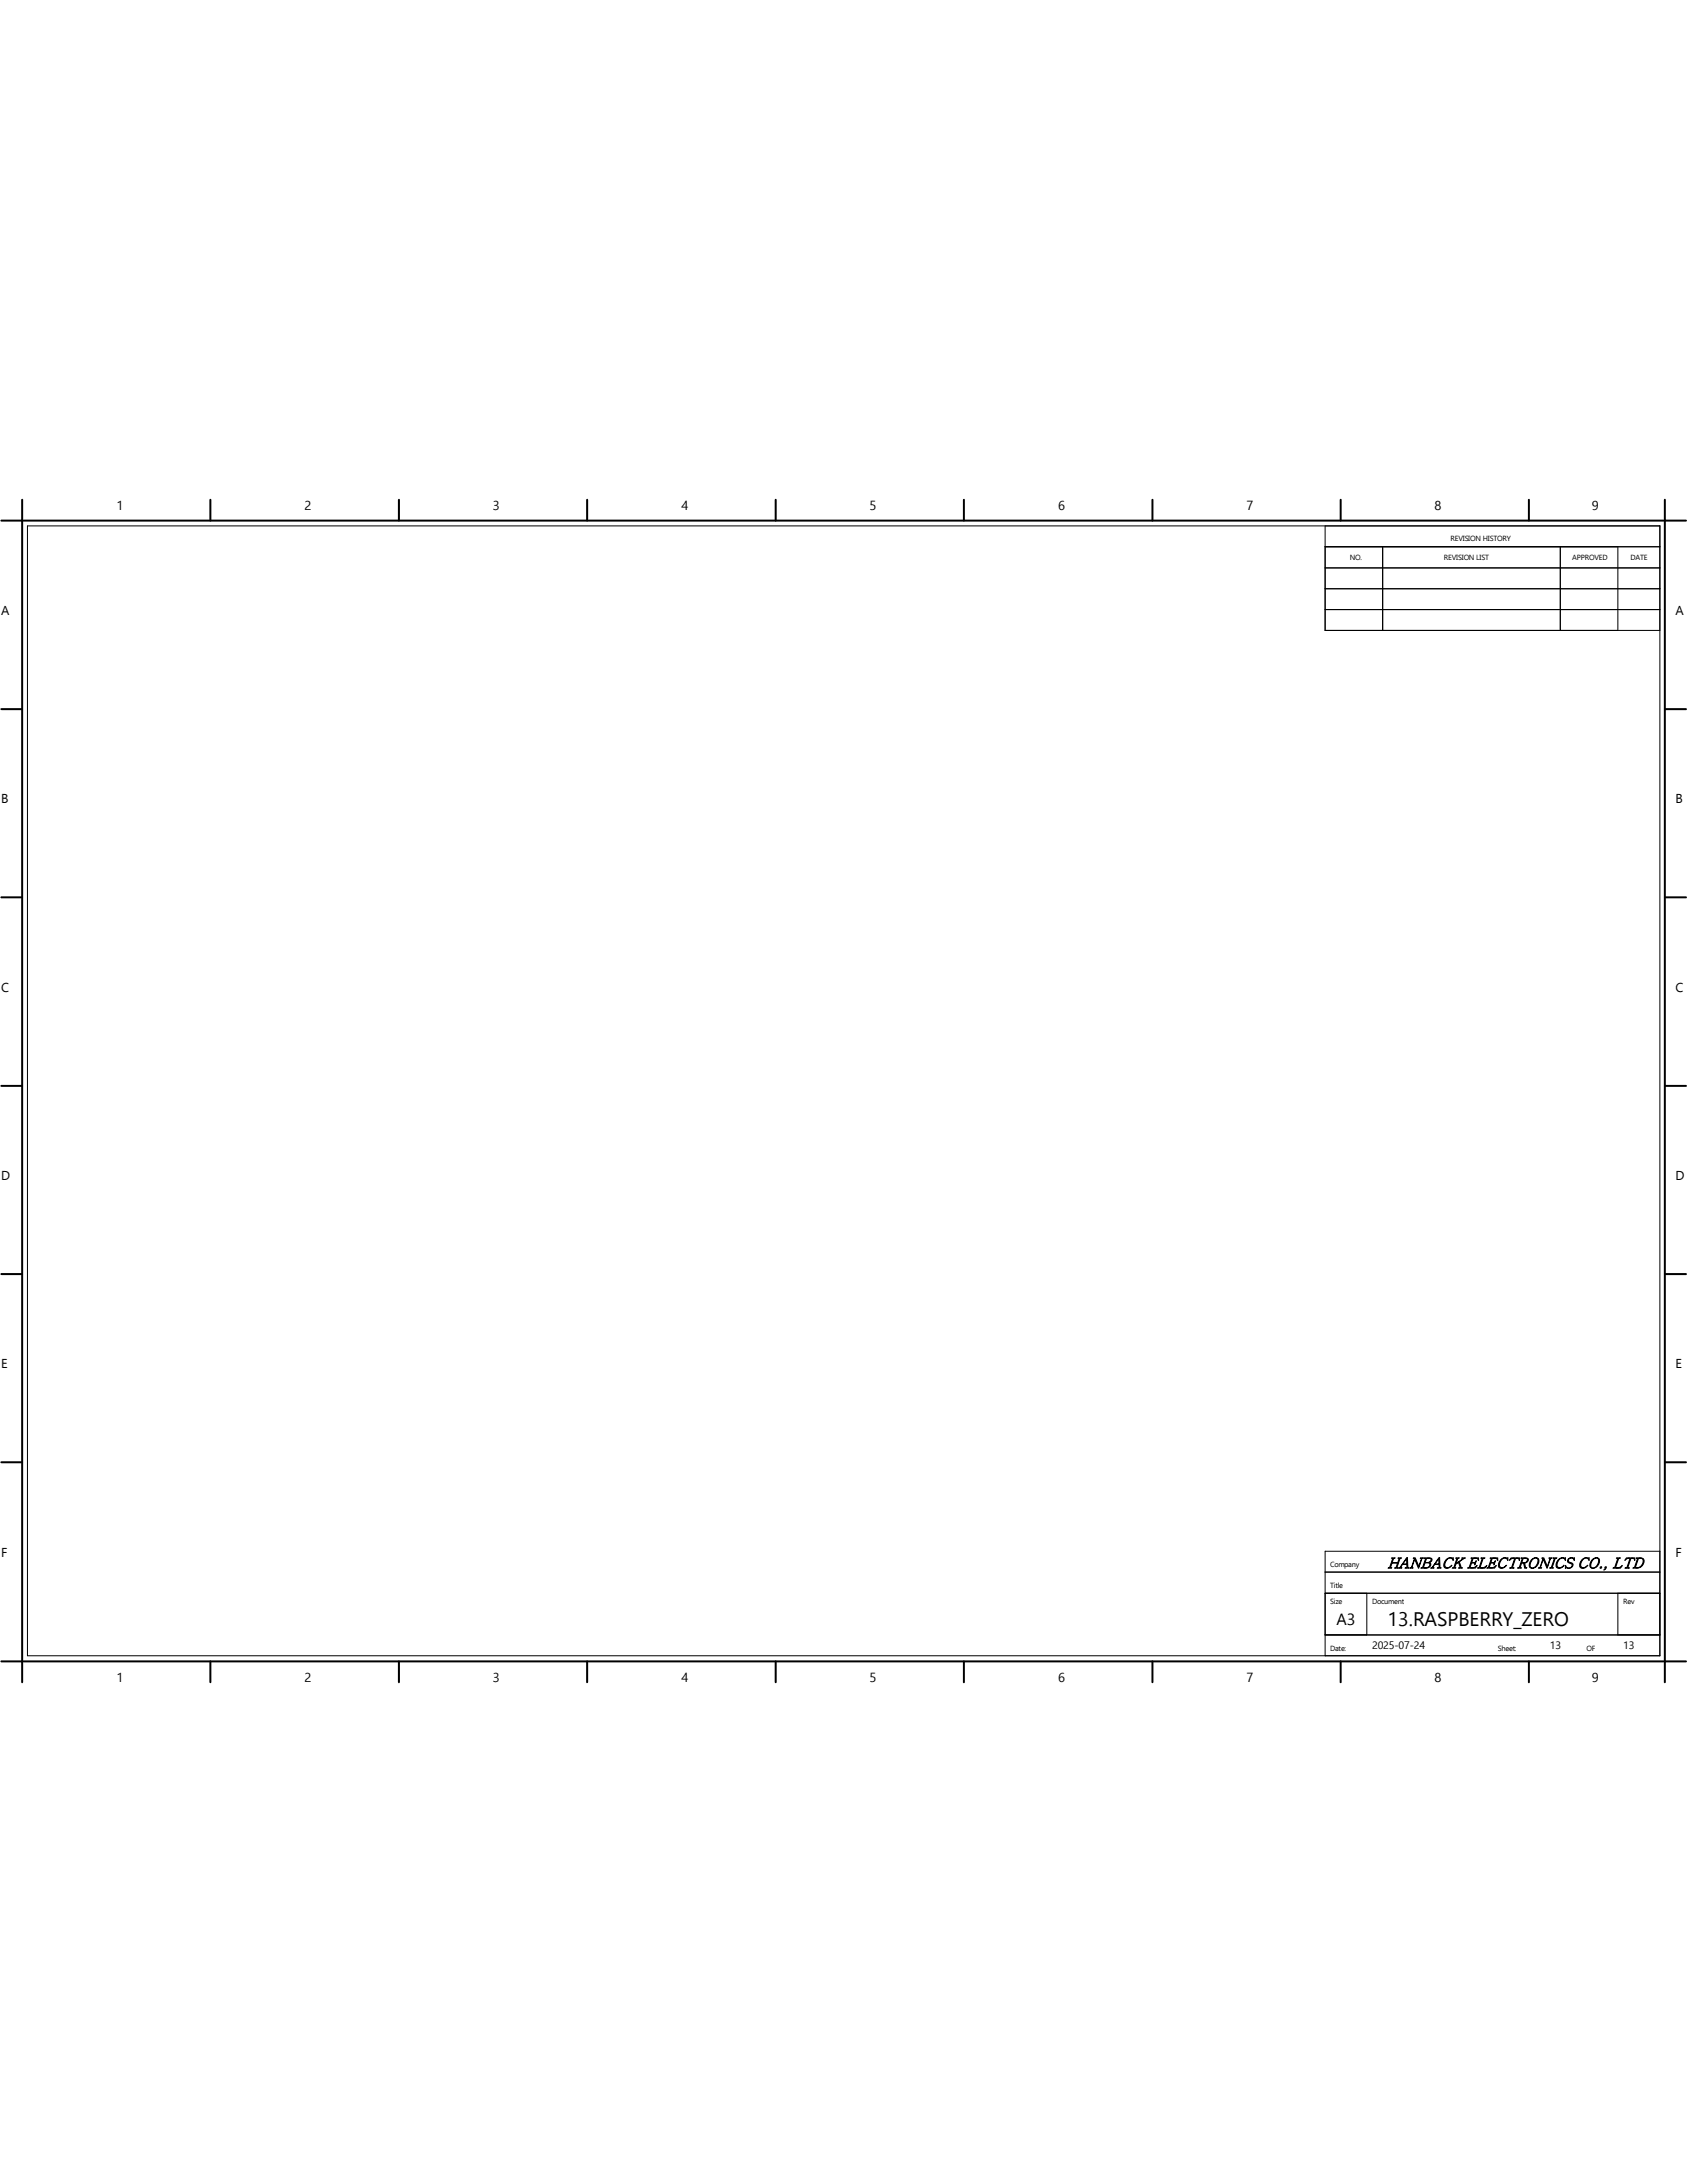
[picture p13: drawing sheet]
<svg xmlns="http://www.w3.org/2000/svg" width="216mm" height="279mm" viewBox="0 0 216 279" stroke-linecap="round" stroke-linejoin="round" font-family="sans-serif">
<defs><g id="words">
<text font-size="2.5" x="177.6" y="208.2">13.RASPBERRY_ZERO</text>
<text font-size="2.1" x="171" y="208">A3</text>
<text font-size="1.9" x="177.6" y="200.7">HANBACK ELECTRONICS CO., LTD</text>
<g font-size="1.7">
<text x="14.9" y="65.3">1</text>
<text x="39" y="65.3">2</text>
<text x="63.1" y="65.3">3</text>
<text x="87.2" y="65.3">4</text>
<text x="111.3" y="65.3">5</text>
<text x="135.4" y="65.3">6</text>
<text x="159.5" y="65.3">7</text>
<text x="183.6" y="65.3">8</text>
<text x="203.7" y="65.3">9</text>
<text x=".2" y="78.7">A</text>
<text x="214.4" y="78.7">A</text>
<text x=".2" y="102.8">B</text>
<text x="214.4" y="102.8">B</text>
<text x=".2" y="126.9">C</text>
<text x="214.4" y="126.9">C</text>
<text x=".2" y="151">D</text>
<text x="214.4" y="151">D</text>
<text x=".2" y="175.1">E</text>
<text x="214.4" y="175.1">E</text>
<text x=".2" y="199.2">F</text>
<text x="214.4" y="199.2">F</text>
<text x="14.9" y="215.3">1</text>
<text x="39" y="215.3">2</text>
<text x="63.1" y="215.3">3</text>
<text x="87.2" y="215.3">4</text>
<text x="111.3" y="215.3">5</text>
<text x="135.4" y="215.3">6</text>
<text x="159.5" y="215.3">7</text>
<text x="183.6" y="215.3">8</text>
<text x="203.7" y="215.3">9</text>
</g>
<g font-size="1.4">
<text x="175.6" y="211.1">2025-07-24</text>
<text x="198.3" y="211.1">13</text>
<text x="207.7" y="211.1">13</text>
</g>
<g font-size="1">
<text x="172.8" y="71.6">NO.</text>
<text x="184.8" y="71.6">REVISION LIST</text>
<text x="185.6" y="69.3">REVISION HISTORY</text>
<text x="201.2" y="71.6">APPROVED</text>
<text x="208.7" y="71.6">DATE</text>
<text x="170.2" y="203.2">Title</text>
<text x="170.2" y="200.6">Company</text>
<text x="170.2" y="205.3">Size</text>
<text x="175.6" y="205.3">Document</text>
<text x="207.7" y="205.3">Rev</text>
<text x="170.2" y="211.3">Date:</text>
<text x="191.7" y="211.3">Sheet:</text>
<text x="203" y="211.3">OF</text>
</g>
</g></defs>
<g fill="none" stroke="#000" stroke-width=".25">
<path d="M.2 66.6h215.6M2.8 64v151.3M26.9 64v2.6M51.1 64v2.6M75.1 64v2.6M99.3 64v2.6M123.4 64v2.6M147.5 64v2.6M171.6 64v2.6M195.7 64v2.6M213.1 64v151.3M.2 90.8h2.6"/>
<path d="M213.1 90.8h2.7M.2 114.9h2.6M213.1 114.9h2.7M.2 139h2.6M213.1 139h2.7M.2 163.1h2.6M213.1 163.1h2.7M.2 187.2h2.6M213.1 187.2h2.7M.2 212.6h215.6M26.9 212.6v2.7M51.1 212.6v2.7"/>
<path d="M75.1 212.6v2.7M99.3 212.6v2.7M123.4 212.6v2.7M147.5 212.6v2.7M171.6 212.6v2.7M195.7 212.6v2.7"/>
</g>
<g fill="none" stroke="#000" stroke-width=".13">
<path d="M3.5 67.3h208.9v144.6h-208.9zM169.6 67.3v13.4h42.8M169.6 70h42.8M169.6 78h42.8M169.6 75.4h42.8M169.6 72.7h42.8M177 70v10.7M199.7 70v10.7M207.1 70v10.7M212.4 198.5h-42.8v13.4M169.6 209.3h42.8M169.6 203.9h42.8"/>
<path d="M169.6 201.2h42.8M174.9 203.9v5.4M207.1 203.9v5.4"/>
</g>
<use href="#words"/>
</svg>
